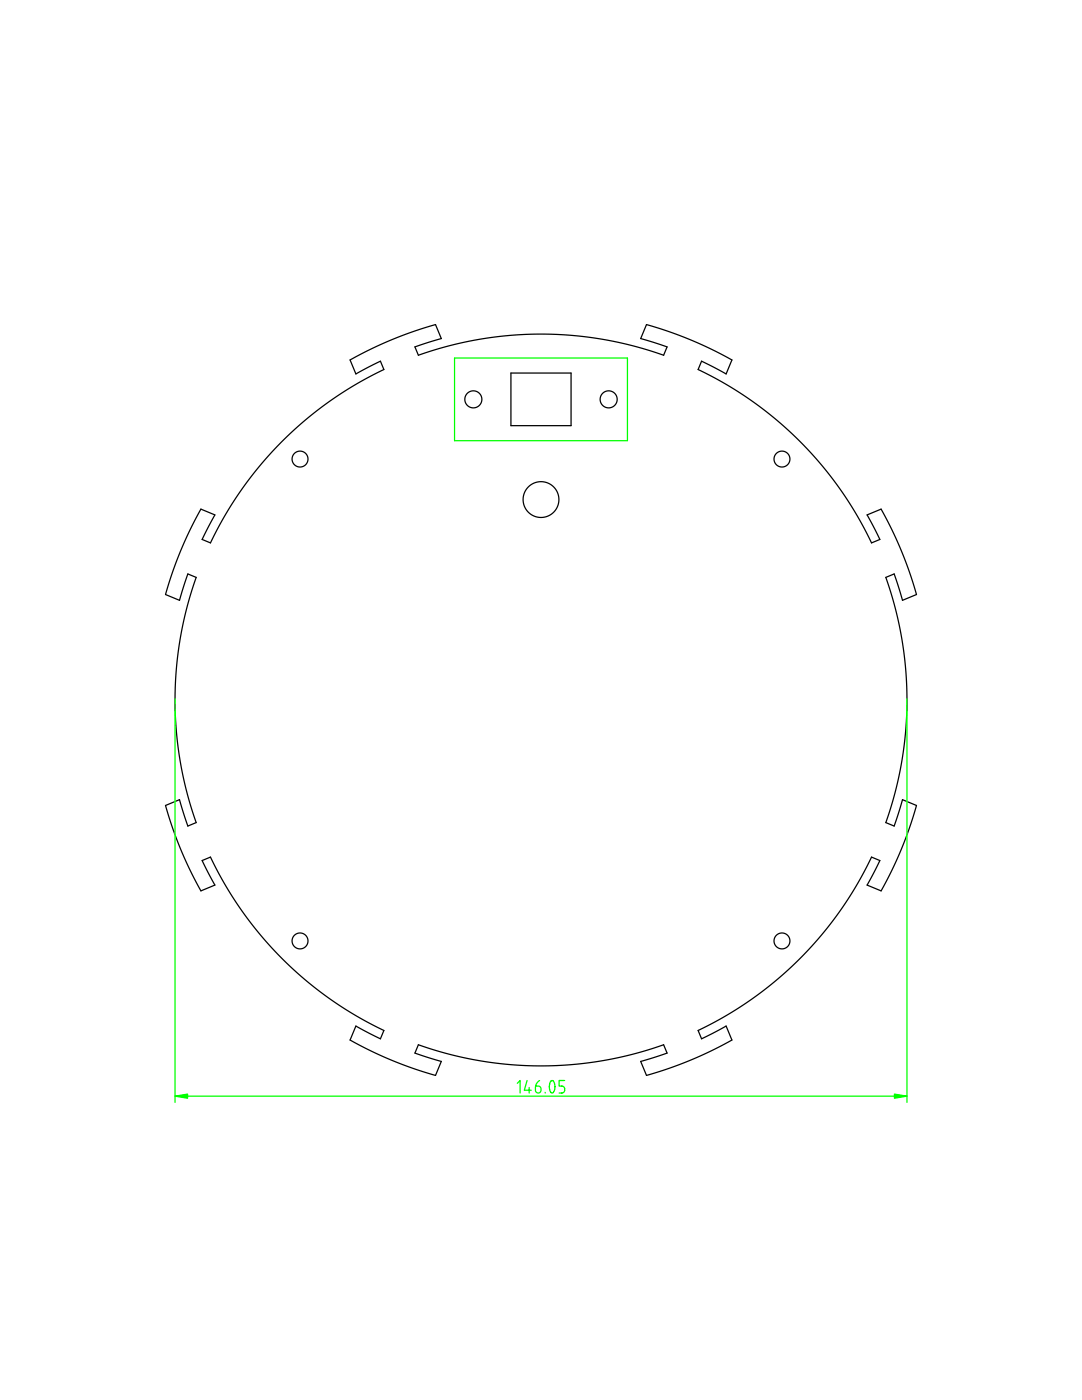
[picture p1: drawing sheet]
<svg xmlns="http://www.w3.org/2000/svg" width="216mm" height="279mm" viewBox="0 0 216 279" stroke-linecap="round" stroke-linejoin="round" font-family="sans-serif">
<g fill="none" stroke="#000" stroke-width=".25">
<path d="M102 74.5h11.9v10.5h-11.9zM40.1 101.6l2.8 1.2-2.6 4.9 1.7 .6 2.9-5.5 3.5-5.3 3.7-4.8 4.3-4.7 4.4-4.1 5.1-3.9 5.1-3.3 5.6-3-.7-1.6-4.9 2.5-1.1-2.8 4-2.1 4.3-1.9 4.2-1.6 4.5-1.4 1.2 2.8-5.3 1.6 .7 1.7 6-1.8 6.2-1.4 6.3-.8 6-.2 6.1 .2 6.3 .8 5.9 1.3 6.1 1.9 .7-1.7-5.3-1.6 1.2-2.8 4.4 1.3 4.4 1.7 4 1.8 4.2 2.2-1.1 2.8-4.9-2.5-.7 1.6 5.5 3 5.4 3.4 4.8 3.7 4.7 4.3 4 4.5 3.9 5 3.3 5.1 3 5.6 1.7-.6-2.6-4.9 2.8-1.2 2.1 4.1 2 4.3 1.5 4.1 1.5 4.6-2.8 1.1-1.7-5.3-1.6 .7 1.8 6 1.3 6.2 .8 6.3 .3 6.1-.3 6-.8 6.4-1.3 5.9-1.8 6.1 1.6 .7 1.7-5.3 2.8 1.1-1.4 4.4-1.7 4.5-1.8 4-2.2 4.2-2.8-1.2 2.6-4.9-1.7-.6-2.9 5.5-3.5 5.3-3.7 4.8-4.3 4.7-4.4 4.1-5.1 3.9-5.1 3.3-5.6 3 .7 1.6 4.9-2.5 1.1 2.8-4 2.1-4.3 1.9-4.2 1.6-4.5 1.4-1.2-2.8 5.3-1.6-.7-1.7-6 1.8-6.2 1.4-6.3 .8-6 .2-6.1-.2-6.3-.8-5.9-1.3-6.1-1.9-.7 1.7 5.3 1.6-1.2 2.8-4.4-1.3-4.4-1.7-4-1.8-4.2-2.2 1.1-2.8 4.9 2.5 .7-1.6-5.5-3-5.4-3.4-4.8-3.7-4.7-4.3-4-4.5-3.9-5-3.3-5.1-3-5.6-1.7 .6 2.6 4.9-2.8 1.2-2.1-4.1-2-4.3-1.5-4.1-1.5-4.6 2.8-1.1 1.7 5.3 1.6-.7-1.8-6-1.3-6.2-.8-6.3-.3-6.1 .3-6 .8-6.4 1.3-5.9 1.8-6.1-1.6-.7-1.7 5.3-2.8-1.1 1.4-4.4 1.7-4.5 1.8-4z"/>
<circle cx="94.5" cy="79.7" r="1.7"/>
<circle cx="121.4" cy="79.7" r="1.7"/>
<circle cx="59.9" cy="91.6" r="1.59"/>
<circle cx="107.9" cy="99.7" r="3.6"/>
<circle cx="156" cy="91.6" r="1.59"/>
<circle cx="59.9" cy="187.8" r="1.59"/>
<circle cx="156" cy="187.8" r="1.59"/>
</g>
<path d="M90.7 71.5h34.5v16.5h-34.5zM34.9 218.8h146.1" fill="none" stroke="#0f0" stroke-width=".25"/>
<path d="M34.9 218.8l2.5-.5v.9z" fill="#0f0"/>
<path d="M34.9 218.8l2.5-.5v.9z" fill="#0f0" stroke="#0f0" stroke-width=".25"/>
<path d="M178.5 218.3l2.5 .5-2.5 .4z" fill="#0f0"/>
<path d="M178.5 218.3l2.5 .5-2.5 .4z" fill="#0f0" stroke="#0f0" stroke-width=".25"/>
<path d="M34.9 139.4v80.6M181 139.4v80.6M103.2 216.2l.6-.6v2.5M105.2 215.6l-.6 2h1.4M105.6 217v1.1M107.7 215.6a1.71 1.71 0 0 0-.6 2.5 .67 .67 0 0 0 .9-.5 .67 .67 0 0 0-.6-.9h-.5M108.8 218v.1M109.9 215.8l.4-.1 .4 .8-.1 1.1-.4 .5-.4-.3-.2-.5 .1-1zM112.7 215.6h-1.1v1.1h.5a.71 .71 0 0 1 .6 .7 .71 .71 0 0 1-.6 .7h-.5" fill="none" stroke="#0f0" stroke-width=".25"/>
</svg>
